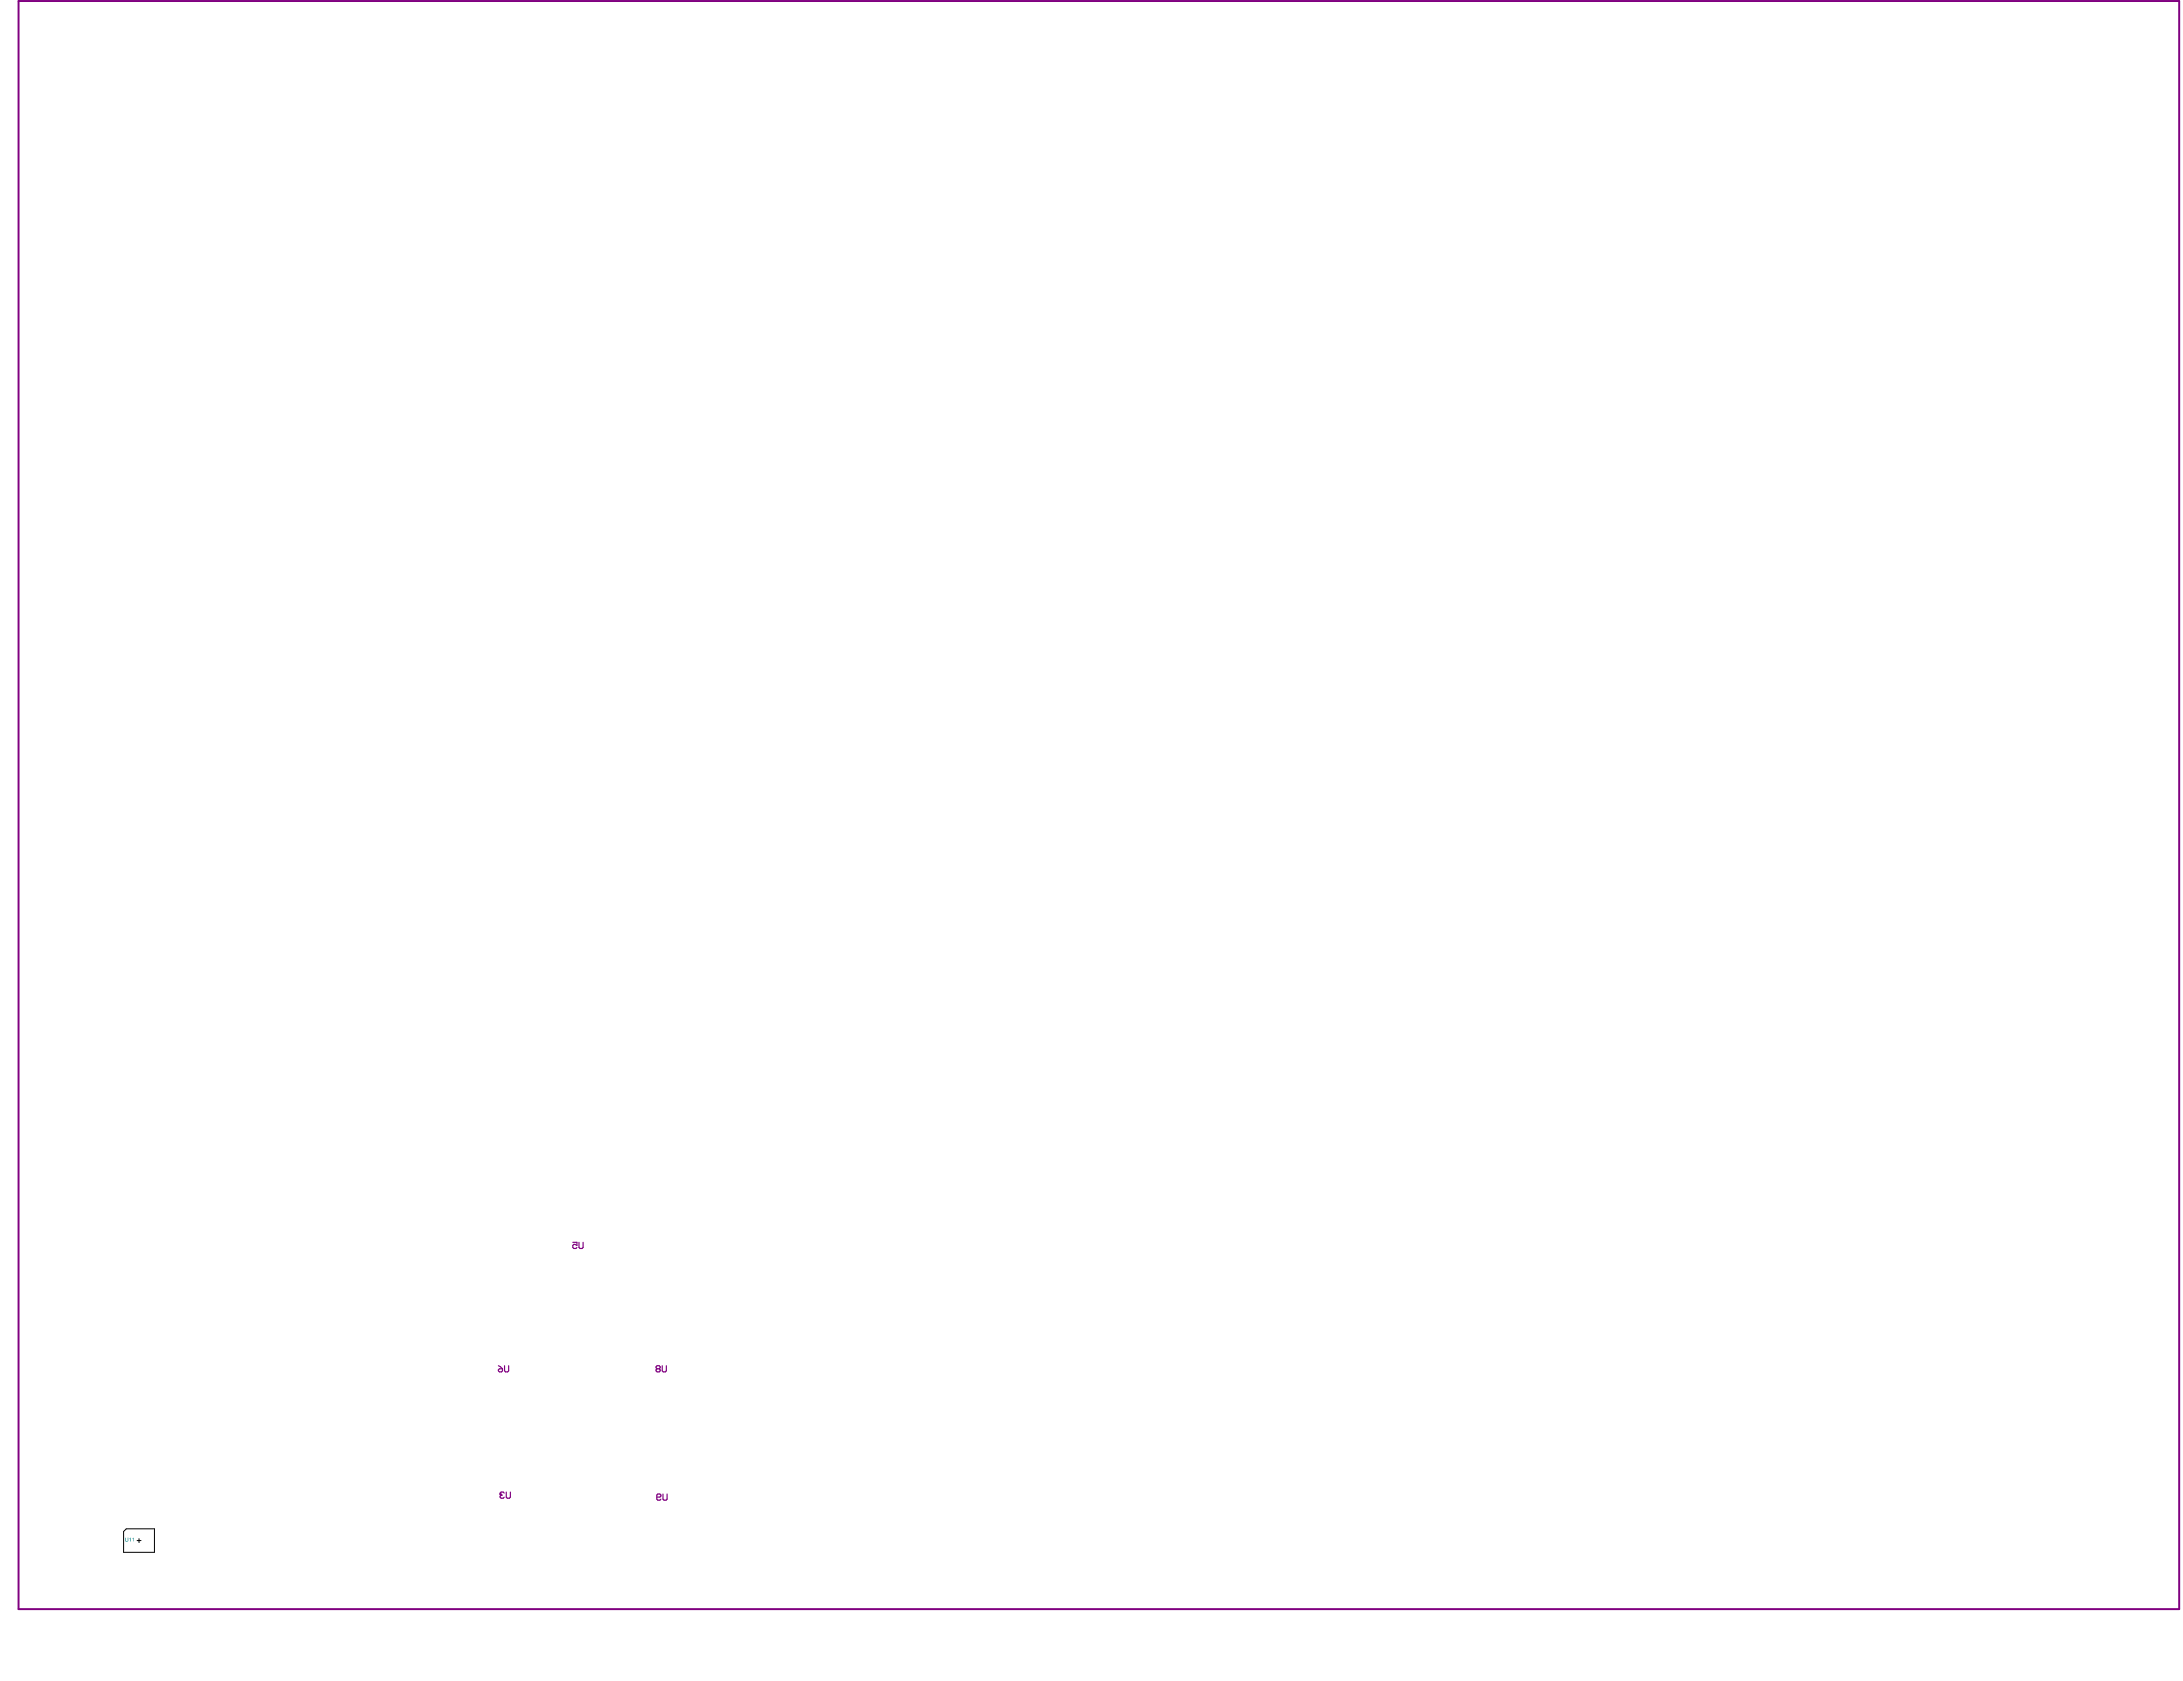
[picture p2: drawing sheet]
<svg xmlns="http://www.w3.org/2000/svg" width="471mm" height="363mm" viewBox="0 0 471 363" stroke-linecap="round" stroke-linejoin="round" font-family="sans-serif">
<path d="M4 .2h466.1v347h-466.1z" fill="none" stroke="#800080" stroke-width=".42"/>
<g fill="none" stroke="#800080" stroke-width=".25">
<path d="M123.6 268h.9v.7l-.5-.2-.4 .2v.4l.2 .2h.4l.3-.2M124.9 268v1.1l.2 .2h.5l.2-.2v-1.1M107.5 295.5l.2-.2h.7v.4l-.2 .3h-.5zM107.5 294.6l.9 .7M108.9 294.6v1.1l.2 .3h.4l.2-.3v-1.1M141.8 295.3l-.3 .2 .3 .5h.4l.2-.3-.2-.4M141.8 295.3h.4M141.8 295.3l-.3-.2 .3-.5h.4l.2 .3-.2 .4M142.9 294.6v1.1l.2 .3h.4l.3-.3v-1.1M107.9 322.3h.1M107.9 322.3l.2 .3M108.1 322.6l-.2 .2 .2 .4h.5l.2-.2"/>
<path d="M108.1 322.6h.2M108.8 322.1l-.2-.2h-.5l-.2 .4M109.2 321.9v1.1l.2 .2h.5l.2-.2v-1.1M141.7 323h.7l.2-.2-.2-.5h-.5l-.2 .2v.9l.2 .2h.5l.2-.2M143 322.3v1.1l.3 .2h.4l.2-.2v-1.1"/>
</g>
<path d="M26.7 330.4l.5-.6h6.1v5.1h-6.6zM29.6 332.4h.8M30 331.9v.9" fill="none" stroke="#000" stroke-width=".22"/>
<g fill="#008080">
<path d="M27 331.7h.1v.5a.22 .22 0 0 0 .2 .3 .22 .22 0 0 0 .3-.3v-.5h.1l-.1 .8-.5 .1z"/>
<path d="M27.9 331.9l.3-.2v.9h-.1v-.7l-.2 .2z"/>
<path d="M28.6 331.9l.3-.2v.9l-.1-.7-.2 .2z"/>
</g>
</svg>
